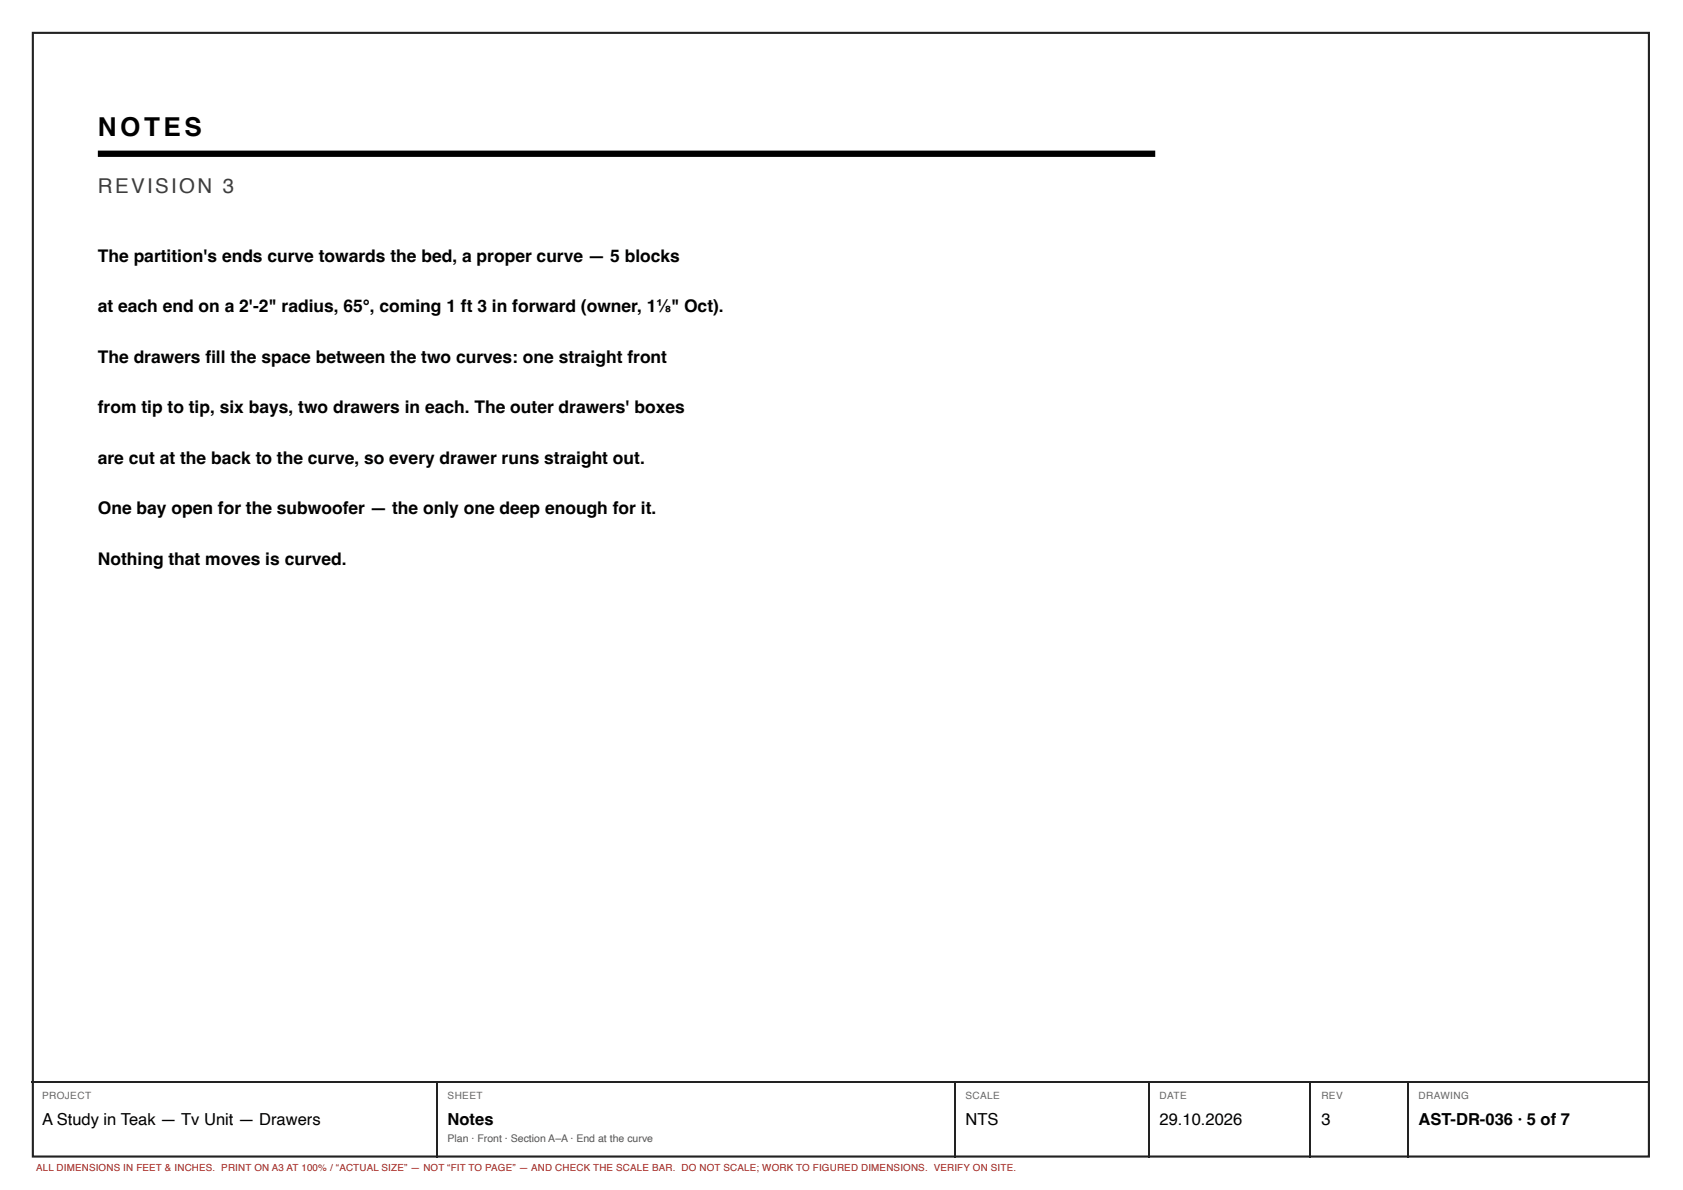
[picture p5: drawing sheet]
<svg xmlns="http://www.w3.org/2000/svg" width="420mm" height="297mm" viewBox="0 0 420 297" stroke-linecap="round" stroke-linejoin="round" font-family="sans-serif">
<defs><g id="words">
<text font-size="6.5" x="24.4" y="33.9">NOTES</text>
<text font-size="5.1" fill="#3d3d3d" x="24.4" y="48.3">REVISION 3</text>
<g font-size="4.3">
<text x="24.4" y="65.4">The partition's ends curve towards the bed, a proper curve — 5 blocks</text>
<text x="24.4" y="78">at each end on a 2'-2&quot; radius, 65°, coming 1 ft 3 in forward (owner, 1⅛&quot; Oct).</text>
<text x="24.4" y="90.6">The drawers fi ll the space between the two curves: one straight front</text>
<text x="24.4" y="103.2">from tip to tip, six bays, two drawers in each. The outer drawers' boxes</text>
<text x="24.4" y="115.8">are cut at the back to the curve, so every drawer runs straight out.</text>
<text x="24.4" y="128.4">One bay open for the subwoofer — the only one deep enough for it.</text>
<text x="24.4" y="141">Nothing that moves is curved.</text>
</g>
<g font-size="4.1">
<text x="10.5" y="280.7">A Study in Teak — Tv Unit — Drawers</text>
<text x="111.8" y="280.7">Notes</text>
<text x="241" y="280.7">NTS</text>
<text x="289.5" y="280.7">29.10.2026</text>
<text x="329.9" y="280.7">3</text>
<text x="354.1" y="280.7">AST-DR-036 · 5 of 7</text>
</g>
<text font-size="2.6" fill="#555" x="111.8" y="285">Plan · Front · Section A–A · End at the curve</text>
<g font-size="2.5" fill="#666">
<text x="10.5" y="274.4">PROJECT</text>
<text x="111.8" y="274.4">SHEET</text>
<text x="241" y="274.4">SCALE</text>
<text x="289.5" y="274.4">DATE</text>
<text x="329.9" y="274.4">REV</text>
<text x="354.1" y="274.4">DRAWING</text>
</g>
<text font-size="2.4" fill="#a51d17" x="9" y="292.4">ALL DIMENSIONS IN FEET &amp; INCHES. PRINT ON A3 AT 100% / “ACTUAL SIZE” — NOT “FIT TO PAGE” — AND CHECK THE SCALE BAR. DO NOT SCALE; WORK TO FIGURED DIMENSIONS. VERIFY ON SITE.</text>
</g></defs>
<path d="M8.2 8.2h403.5v280.5h-403.5z" fill="none" stroke="#222" stroke-width=".53"/>
<path d="M24.4 38.4h264" fill="none" stroke="#000" stroke-width="1.6" stroke-linecap="butt"/>
<path d="M7.9 270h404.1M109.1 270.1v18.8M238.5 270.1v18.8M286.9 270.1v18.8M327.2 270.1v18.8M351.5 270.1v18.8" fill="none" stroke="#222" stroke-width=".26"/>
<use href="#words"/>
</svg>
